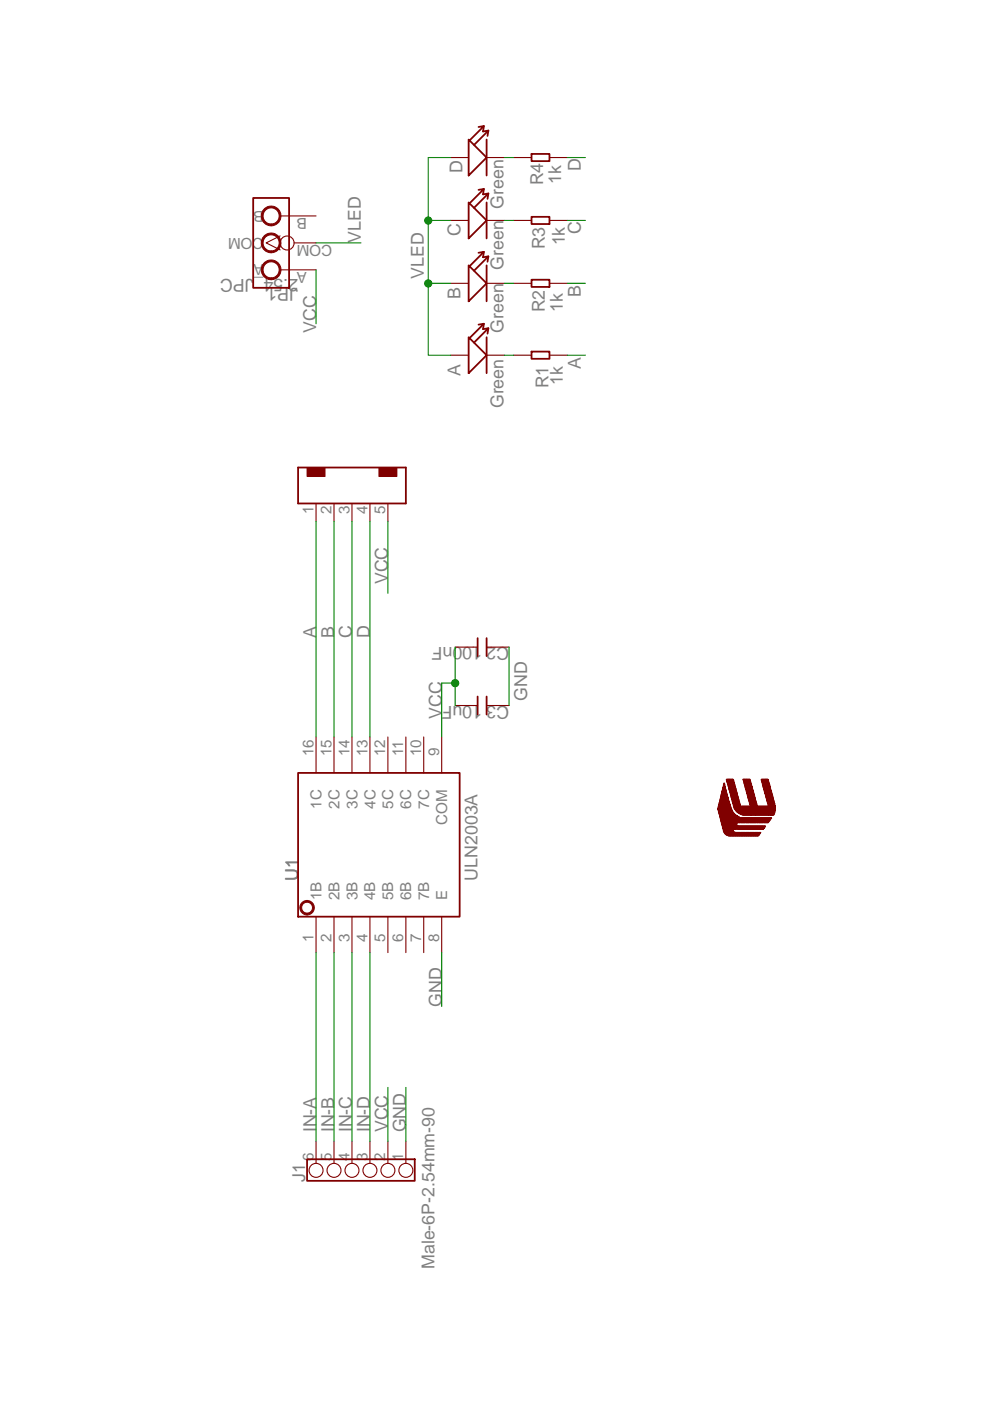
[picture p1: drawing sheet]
<svg xmlns="http://www.w3.org/2000/svg" width="210mm" height="297mm" viewBox="0 0 210 297" stroke-linecap="round" stroke-linejoin="round" font-family="sans-serif">
<defs><g id="words">
<g font-size="3.8" fill="#808080">
<text x="98.1" y="36.6" transform="rotate(-90 98.1 36.6)">D</text>
<text x="115.2" y="39.3" transform="rotate(-90 115.2 39.3)">R4</text>
<text x="119" y="38.9" transform="rotate(-90 119 38.9)">1k</text>
<text x="123.2" y="36.3" transform="rotate(-90 123.2 36.3)">D</text>
<text x="76.6" y="51.5" transform="rotate(-90 76.6 51.5)">VLED</text>
<text x="97.7" y="50" transform="rotate(-90 97.7 50)">C</text>
<text x="115.6" y="52.9" transform="rotate(-90 115.6 52.9)">R3</text>
<text x="119.8" y="52" transform="rotate(-90 119.8 52)">1k</text>
<text x="123.2" y="49.6" transform="rotate(-90 123.2 49.6)">C</text>
<text x="63.2" y="59.1" transform="rotate(-180 63.2 59.1)">2.54_JPC</text>
<text x="89.9" y="59.1" transform="rotate(-90 89.9 59.1)">VLED</text>
<text x="106.8" y="57.2" transform="rotate(-90 106.8 57.2)">Green Green</text>
<text x="63.2" y="61" transform="rotate(-180 63.2 61)">JP1</text>
<text x="97.7" y="63.3" transform="rotate(-90 97.7 63.3)">B</text>
<text x="123.2" y="62.9" transform="rotate(-90 123.2 62.9)">B</text>
<text x="67" y="70.5" transform="rotate(-90 67 70.5)">VCC</text>
<text x="106.8" y="70.5" transform="rotate(-90 106.8 70.5)">Green</text>
<text x="115.6" y="66.2" transform="rotate(-90 115.6 66.2)">R2</text>
<text x="119.4" y="66.1" transform="rotate(-90 119.4 66.1)">1k</text>
<text x="97.7" y="79.7" transform="rotate(-90 97.7 79.7)">A</text>
<text x="116.4" y="82.4" transform="rotate(-90 116.4 82.4)">R1</text>
<text x="119.4" y="81.6" transform="rotate(-90 119.4 81.6)">1k</text>
<text x="123.2" y="78.2" transform="rotate(-90 123.2 78.2)">A</text>
<text x="106.8" y="86.6" transform="rotate(-90 106.8 86.6)">Green</text>
<text x="82.3" y="123.9" transform="rotate(-90 82.3 123.9)">VCC</text>
<text x="67" y="135.3" transform="rotate(-90 67 135.3)">A</text>
<text x="70.8" y="135.3" transform="rotate(-90 70.8 135.3)">B</text>
<text x="74.7" y="135.3" transform="rotate(-90 74.7 135.3)">C</text>
<text x="78.5" y="135.3" transform="rotate(-90 78.5 135.3)">D</text>
<text x="102.3" y="137.2" transform="rotate(-180 102.3 137.2)">100nF</text>
<text x="108" y="137.2" transform="rotate(-180 108 137.2)">C2</text>
<text x="102.3" y="149.6" transform="rotate(-180 102.3 149.6)">10uF</text>
<text x="108" y="149.6" transform="rotate(-180 108 149.6)">C3</text>
<text x="111.8" y="148.6" transform="rotate(-90 111.8 148.6)">GND</text>
<text x="93.7" y="152.4" transform="rotate(-90 93.7 152.4)">VCC</text>
<text x="63.2" y="186.7" transform="rotate(-90 63.2 186.7)">U1</text>
<text x="101.3" y="186.7" transform="rotate(-90 101.3 186.7)">ULN2003A</text>
<text x="93.7" y="213.4" transform="rotate(-90 93.7 213.4)">GND</text>
<text x="67" y="240.1" transform="rotate(-90 67 240.1)">IN-A</text>
<text x="70.8" y="240.1" transform="rotate(-90 70.8 240.1)">IN-B</text>
<text x="74.7" y="240.1" transform="rotate(-90 74.7 240.1)">IN-C</text>
<text x="78.5" y="240.1" transform="rotate(-90 78.5 240.1)">IN-D</text>
<text x="82.3" y="240.1" transform="rotate(-90 82.3 240.1)">VCC</text>
<text x="86.1" y="240.1" transform="rotate(-90 86.1 240.1)">GND</text>
<text x="64.7" y="250.5" transform="rotate(-90 64.7 250.5)">J1</text>
<text x="92.2" y="269.1" transform="rotate(-90 92.2 269.1)">Male-6P-2.54mm-90</text>
</g>
<g font-size="3.2" fill="#808080">
<text x="55.9" y="44.6" transform="rotate(-180 55.9 44.6)">B</text>
<text x="65" y="46.3" transform="rotate(-180 65 46.3)">B</text>
<text x="55.9" y="50.4" transform="rotate(-180 55.9 50.4)">COM</text>
<text x="70.4" y="52" transform="rotate(-180 70.4 52)">COM</text>
<text x="55.9" y="56.1" transform="rotate(-180 55.9 56.1)">A</text>
<text x="65" y="57.7" transform="rotate(-180 65 57.7)">A</text>
<text x="66.5" y="109.1" transform="rotate(-90 66.5 109.1)">1</text>
<text x="70.3" y="109.1" transform="rotate(-90 70.3 109.1)">2</text>
<text x="74.1" y="109.1" transform="rotate(-90 74.1 109.1)">3</text>
<text x="77.9" y="109.1" transform="rotate(-90 77.9 109.1)">4</text>
<text x="81.7" y="109.1" transform="rotate(-90 81.7 109.1)">5</text>
<text x="66.5" y="160.4" transform="rotate(-90 66.5 160.4)">16</text>
<text x="70.3" y="160.4" transform="rotate(-90 70.3 160.4)">15</text>
<text x="74.1" y="160.4" transform="rotate(-90 74.1 160.4)">14</text>
<text x="77.9" y="160.4" transform="rotate(-90 77.9 160.4)">13</text>
<text x="81.7" y="160.4" transform="rotate(-90 81.7 160.4)">12</text>
<text x="85.5" y="160.4" transform="rotate(-90 85.5 160.4)">11</text>
<text x="89.3" y="160.4" transform="rotate(-90 89.3 160.4)">10</text>
<text x="93.2" y="160.4" transform="rotate(-90 93.2 160.4)">9</text>
<text x="68.2" y="171.5" transform="rotate(-90 68.2 171.5)">1C</text>
<text x="72" y="171.5" transform="rotate(-90 72 171.5)">2C</text>
<text x="75.8" y="171.5" transform="rotate(-90 75.8 171.5)">3C</text>
<text x="79.6" y="171.5" transform="rotate(-90 79.6 171.5)">4C</text>
<text x="83.4" y="171.5" transform="rotate(-90 83.4 171.5)">5C</text>
<text x="87.2" y="171.5" transform="rotate(-90 87.2 171.5)">6C</text>
<text x="91" y="171.5" transform="rotate(-90 91 171.5)">7C</text>
<text x="94.8" y="174.9" transform="rotate(-90 94.8 174.9)">COM</text>
<text x="68.2" y="190.9" transform="rotate(-90 68.2 190.9)">1B</text>
<text x="72" y="190.9" transform="rotate(-90 72 190.9)">2B</text>
<text x="75.8" y="190.9" transform="rotate(-90 75.8 190.9)">3B</text>
<text x="79.6" y="190.9" transform="rotate(-90 79.6 190.9)">4B</text>
<text x="83.4" y="190.9" transform="rotate(-90 83.4 190.9)">5B</text>
<text x="87.2" y="190.9" transform="rotate(-90 87.2 190.9)">6B</text>
<text x="91" y="190.9" transform="rotate(-90 91 190.9)">7B</text>
<text x="94.8" y="190.9" transform="rotate(-90 94.8 190.9)">E</text>
<text x="66.5" y="199.7" transform="rotate(-90 66.5 199.7)">1</text>
<text x="70.3" y="199.7" transform="rotate(-90 70.3 199.7)">2</text>
<text x="74.1" y="199.7" transform="rotate(-90 74.1 199.7)">3</text>
<text x="77.9" y="199.7" transform="rotate(-90 77.9 199.7)">4</text>
<text x="81.7" y="199.7" transform="rotate(-90 81.7 199.7)">5</text>
<text x="85.5" y="199.7" transform="rotate(-90 85.5 199.7)">6</text>
<text x="89.3" y="199.7" transform="rotate(-90 89.3 199.7)">7</text>
<text x="93.2" y="199.7" transform="rotate(-90 93.2 199.7)">8</text>
<text x="66.5" y="246.1" transform="rotate(-90 66.5 246.1)">6</text>
<text x="70.3" y="246.1" transform="rotate(-90 70.3 246.1)">5</text>
<text x="74.1" y="246.1" transform="rotate(-90 74.1 246.1)">4</text>
<text x="77.9" y="246.1" transform="rotate(-90 77.9 246.1)">3</text>
<text x="81.7" y="246.1" transform="rotate(-90 81.7 246.1)">2</text>
<text x="85.5" y="246.1" transform="rotate(-90 85.5 246.1)">1</text>
</g>
</g></defs>
<path d="M63.2 163.9h34.3v30.5h-34.3z" fill="none" stroke="#800000" stroke-width=".38"/>
<g fill="none" stroke="#800000" stroke-width=".23">
<path d="M67 156.3v7.6M70.8 156.3v7.6M74.7 156.3v7.6M78.5 156.3v7.6M82.3 156.3v7.6M86.1 156.3v7.6M89.9 156.3v7.6M93.7 156.3v7.6M67 194.4v7.6M70.8 194.4v7.6M74.7 194.4v7.6M78.5 194.4v7.6"/>
<path d="M82.3 194.4v7.6M86.1 194.4v7.6M89.9 194.4v7.6M93.7 194.4v7.6"/>
</g>
<path d="M63.9 191.6a1.54 1.54 0 0 1 2.6 .1 1.54 1.54 0 0 1-1.4 2.3v-.4a1.16 1.16 0 0 1-1.1-1.6 1.16 1.16 0 0 1 2-.3 1.16 1.16 0 0 1-.6 1.9h-.3v.4a1.55 1.55 0 0 1-1.2-2.4z" fill-rule="evenodd" fill="#800000"/>
<path d="M63.9 191.6a1.54 1.54 0 0 1 2.6 .1 1.54 1.54 0 0 1-1.4 2.3v-.4a1.16 1.16 0 0 1-1.1-1.6 1.16 1.16 0 0 1 2-.3 1.16 1.16 0 0 1-.6 1.9h-.3v.4a1.55 1.55 0 0 1-1.2-2.4z" fill="none" stroke="#800000" stroke-width=".21"/>
<path d="M63.2 99.1h22.9v7.6h-22.9z" fill="none" stroke="#800000" stroke-width=".38"/>
<path d="M67 106.7v3.9M70.8 106.7v3.9M74.7 106.7v3.9M78.5 106.7v3.9M82.3 106.7v3.9" fill="none" stroke="#800000" stroke-width=".23"/>
<path d="M65.1 99.1h3.8v1.9h-3.8z" fill="#800000"/>
<path d="M65.1 99.1h3.8v1.9h-3.8z" fill="none" stroke="#800000" stroke-width=".21"/>
<path d="M80.4 99.1h3.8v1.9h-3.8z" fill="#800000"/>
<path d="M80.4 99.1h3.8v1.9h-3.8z" fill="none" stroke="#800000" stroke-width=".21"/>
<g fill="none" stroke="#800000" stroke-width=".38">
<path d="M99.4 29.6l3.8 3.8-3.8 3.8zM101.5 26.9l1.1-.2-3 3.1M102.6 26.7l-.2 1.2 1.2-.2-3.1 3M103.2 29.6v7.6M103.6 27.7l-.2 1.1M112.7 32.6h3.8v1.6h-3.8zM53.7 42h7.6v19h-7.6zM99.4 56.3l3.8 3.8-3.8 3.8zM99.4 42.9l3.8 3.8-3.8 3.8zM101.5 53.6l1.1-.2-3 3.1M101.5 40.3l1.1-.2-3 3M102.6 53.4l-.2 1.1 1.2-.1-3.1 3"/>
<path d="M102.6 40.1l-.2 1.1 1.2-.2-3.1 3.1M103.2 42.9v7.6M103.2 56.3v7.6M103.6 54.4l-.2 1.1M103.6 41l-.2 1.2M112.7 59.3h3.8v1.5h-3.8zM112.7 46h3.8v1.5h-3.8zM99.4 71.5l3.8 3.8-3.8 3.8zM101.5 68.8l1.1-.2-3 3.1M102.6 68.6l-.2 1.2 1.2-.2-3.1 3M103.2 71.5v7.6M103.6 69.6l-.2 1.1"/>
<path d="M112.7 74.5h3.8v1.6h-3.8zM101.3 135.3v3.8M103.2 135.3v3.8M101.3 147.7v3.8M103.2 147.7v3.8M65.1 245.8h22.9v4.6h-22.9z"/>
</g>
<g fill="none" stroke="#800000" stroke-width=".23">
<path d="M95.6 33.4h3.8M103.2 33.4h3.8M108.9 33.4h3.8M116.5 33.4h3.9M95.6 46.7h3.8M103.2 46.7h3.8M108.9 46.7h3.8M116.5 46.7h3.9M95.6 75.3h3.8M95.6 60.1h3.8M103.2 75.3h3.8M103.2 60.1h3.8"/>
<path d="M108.9 75.3h3.8M108.9 60.1h3.8M116.5 75.3h3.9M116.5 60.1h3.9M96.5 137.2h4.8M103.2 137.2h4.8M96.5 149.6h4.8M103.2 149.6h4.8M67 242v4.6M70.8 242v4.6M74.7 242v4.6M78.5 242v4.6"/>
<path d="M82.3 242v4.6M86.1 242v4.6"/>
<circle cx="67" cy="248.1" r="1.48"/>
<circle cx="70.8" cy="248.1" r="1.48"/>
<circle cx="74.7" cy="248.1" r="1.48"/>
<circle cx="78.5" cy="248.1" r="1.48"/>
<circle cx="82.3" cy="248.1" r="1.48"/>
<circle cx="86.1" cy="248.1" r="1.48"/>
</g>
<path d="M55.9 55.9a2.1 2.1 0 0 1 3.5 .4 2.1 2.1 0 0 1-1.9 3v-.4a1.71 1.71 0 0 1-1.6-2.4 1.71 1.71 0 0 1 2.9-.4 1.71 1.71 0 0 1-.9 2.8h-.4v.4a2.1 2.1 0 0 1-1.9-1.2 2.1 2.1 0 0 1 .3-2.2z" fill-rule="evenodd" fill="#800000"/>
<path d="M55.9 55.9a2.1 2.1 0 0 1 3.5 .4 2.1 2.1 0 0 1-1.9 3v-.4a1.71 1.71 0 0 1-1.6-2.4 1.71 1.71 0 0 1 2.9-.4 1.71 1.71 0 0 1-.9 2.8h-.4v.4a2.1 2.1 0 0 1-1.9-1.2 2.1 2.1 0 0 1 .3-2.2z" fill="none" stroke="#800000" stroke-width=".21"/>
<path d="M55.9 50.2a2.09 2.09 0 0 1 3.5 .4 2.09 2.09 0 0 1-1.9 3v-.4a1.71 1.71 0 0 1-1.6-2.4 1.71 1.71 0 0 1 2.9-.4 1.71 1.71 0 0 1-.9 2.8h-.4v.4a2.09 2.09 0 0 1-1.9-1.2 2.09 2.09 0 0 1 .3-2.2z" fill-rule="evenodd" fill="#800000"/>
<path d="M55.9 50.2a2.09 2.09 0 0 1 3.5 .4 2.09 2.09 0 0 1-1.9 3v-.4a1.71 1.71 0 0 1-1.6-2.4 1.71 1.71 0 0 1 2.9-.4 1.71 1.71 0 0 1-.9 2.8h-.4v.4a2.09 2.09 0 0 1-1.9-1.2 2.09 2.09 0 0 1 .3-2.2z" fill="none" stroke="#800000" stroke-width=".21"/>
<path d="M55.9 44.4a2.09 2.09 0 0 1 3.5 .5 2.09 2.09 0 0 1-1.9 3v-.4a1.71 1.71 0 0 1-1.6-2.4 1.71 1.71 0 0 1 2.9-.4 1.71 1.71 0 0 1-.9 2.8h-.4v.4a2.09 2.09 0 0 1-1.9-1.2 2.09 2.09 0 0 1 .3-2.3z" fill-rule="evenodd" fill="#800000"/>
<path d="M55.9 44.4a2.09 2.09 0 0 1 3.5 .5 2.09 2.09 0 0 1-1.9 3v-.4a1.71 1.71 0 0 1-1.6-2.4 1.71 1.71 0 0 1 2.9-.4 1.71 1.71 0 0 1-.9 2.8h-.4v.4a2.09 2.09 0 0 1-1.9-1.2 2.09 2.09 0 0 1 .3-2.3z" fill="none" stroke="#800000" stroke-width=".21"/>
<g fill="none" stroke="#800000" stroke-width=".23">
<path d="M59.4 57.2h7.6M59.4 45.8h7.6M59.4 50l-2.9 1.5 2.9 1.5M62.4 51.5h4.6"/>
<circle cx="60.9" cy="51.5" r="1.48"/>
</g>
<path d="M164.3 170.8l.1 1.2z" fill="#800000"/>
<g fill="none" stroke="#800000" stroke-width=".21">
<path d="M163.7 168.1v4.7zM163.7 168.1v4.7M163.7 168.3l.1 4.5zM163.8 168.3v4.5M163.8 168.6l.1 4.2zM163.9 168.6v4.2M163.9 168.9l.1 3.9zM163.9 168.9v3.9M164 169.2v3.6zM164 169.2v3.6M164 169.6l.1 3.2zM164.1 169.6v3.2"/>
<path d="M164.1 169.8l.1 2.9zM164.1 169.8v2.9M164.2 170.1l.1 2.5zM164.2 170.1v2.5M164.3 170.3l.1 2.1zM164.3 170.3v2.1M164.3 170.8l.1 1.2z"/>
</g>
<path d="M163.6 173.4l.1 .1z" fill="#800000"/>
<path d="M163.6 173.4l.1 .1zM163.6 167.8l.1 5zM163.6 167.8v5" fill="none" stroke="#800000" stroke-width=".21"/>
<path d="M163.5 173.4l.1 .2z" fill="#800000"/>
<path d="M163.5 173.4l.1 .2zM163.5 167.6l.1 5.2zM163.6 167.6v5.2" fill="none" stroke="#800000" stroke-width=".21"/>
<path d="M163.4 173.4l.1 .3z" fill="#800000"/>
<path d="M163.4 173.4l.1 .3zM163.4 167.3l.1 5.5zM163.5 167.3v5.5" fill="none" stroke="#800000" stroke-width=".21"/>
<path d="M163.3 173.4l.1 .4z" fill="#800000"/>
<path d="M163.3 173.4l.1 .4zM163.3 167l.1 5.8zM163.4 167v5.8" fill="none" stroke="#800000" stroke-width=".21"/>
<path d="M163.3 173.4l.1 .5z" fill="#800000"/>
<path d="M163.3 173.4l.1 .5zM163.3 166.6l.1 6.2zM163.3 166.6v6.2" fill="none" stroke="#800000" stroke-width=".21"/>
<path d="M163.2 173.4l.1 .7z" fill="#800000"/>
<path d="M163.2 173.4l.1 .7zM163.2 166.3l.1 6.5zM163.2 166.3v6.5" fill="none" stroke="#800000" stroke-width=".21"/>
<path d="M163.1 173.4l.1 .7z" fill="#800000"/>
<path d="M163.1 173.4l.1 .7zM163.1 166.1l.1 6.7zM163.2 166.1v6.7" fill="none" stroke="#800000" stroke-width=".21"/>
<path d="M163 173.4l.1 .8z" fill="#800000"/>
<path d="M163 173.4l.1 .8zM163 165.9l.1 6.9zM163.1 165.9v6.9" fill="none" stroke="#800000" stroke-width=".21"/>
<path d="M163 173.4v.9z" fill="#800000"/>
<path d="M163 173.4v.9zM163 165.6v7.2zM163 165.6v7.2" fill="none" stroke="#800000" stroke-width=".21"/>
<path d="M162.9 173.4l.1 1z" fill="#800000"/>
<path d="M162.9 173.4l.1 1z" fill="none" stroke="#800000" stroke-width=".21"/>
<path d="M162.9 170.8l.1 2z" fill="#800000"/>
<path d="M162.9 170.8l.1 2zM162.9 165.3l.1 5.5zM162.9 165.3v5.5" fill="none" stroke="#800000" stroke-width=".21"/>
<path d="M162.8 173.4l.1 1z" fill="#800000"/>
<path d="M162.8 173.4l.1 1z" fill="none" stroke="#800000" stroke-width=".21"/>
<path d="M162.8 170.9l.1 1.9z" fill="#800000"/>
<path d="M162.8 170.9l.1 1.9zM162.8 165.2l.1 5.3zM162.9 165.2v5.3" fill="none" stroke="#800000" stroke-width=".21"/>
<path d="M162.8 173.4v1z" fill="#800000"/>
<path d="M162.8 173.4v1z" fill="none" stroke="#800000" stroke-width=".21"/>
<path d="M162.8 170.9v1.9z" fill="#800000"/>
<path d="M162.8 170.9v1.9zM162.8 165.2v5zM162.8 165.2v5" fill="none" stroke="#800000" stroke-width=".21"/>
<path d="M162.7 173.4l.1 1z" fill="#800000"/>
<path d="M162.7 173.4l.1 1z" fill="none" stroke="#800000" stroke-width=".21"/>
<path d="M162.7 170.9l.1 1.9z" fill="#800000"/>
<path d="M162.7 170.9l.1 1.9zM162.7 165.2l.1 4.7zM162.7 165.2v4.7" fill="none" stroke="#800000" stroke-width=".21"/>
<path d="M162.6 173.4l.1 1z" fill="#800000"/>
<path d="M162.6 173.4l.1 1z" fill="none" stroke="#800000" stroke-width=".21"/>
<path d="M162.6 170.9l.1 1.9z" fill="#800000"/>
<path d="M162.6 170.9l.1 1.9zM162.6 165.2l.1 4.5zM162.6 165.2v4.5" fill="none" stroke="#800000" stroke-width=".21"/>
<path d="M162.5 173.4l.1 1z" fill="#800000"/>
<path d="M162.5 173.4l.1 1z" fill="none" stroke="#800000" stroke-width=".21"/>
<path d="M162.5 170.9l.1 1.9z" fill="#800000"/>
<path d="M162.5 170.9l.1 1.9zM162.5 165.2l.1 4.2zM162.6 165.2v4.2" fill="none" stroke="#800000" stroke-width=".21"/>
<path d="M162.4 173.4l.1 1z" fill="#800000"/>
<path d="M162.4 173.4l.1 1z" fill="none" stroke="#800000" stroke-width=".21"/>
<path d="M162.4 170.9l.1 1.9z" fill="#800000"/>
<path d="M162.4 170.9l.1 1.9zM162.4 165.2l.1 3.9zM162.5 165.2v3.9" fill="none" stroke="#800000" stroke-width=".21"/>
<path d="M162.4 173.4l.1 1z" fill="#800000"/>
<path d="M162.4 173.4l.1 1z" fill="none" stroke="#800000" stroke-width=".21"/>
<path d="M162.4 170.9l.1 1.9z" fill="#800000"/>
<path d="M162.4 170.9l.1 1.9zM162.4 165.2l.1 3.6zM162.4 165.2v3.6" fill="none" stroke="#800000" stroke-width=".21"/>
<path d="M162.3 175.1l.1 .2z" fill="#800000"/>
<path d="M162.3 175.1l.1 .2z" fill="none" stroke="#800000" stroke-width=".21"/>
<path d="M162.3 173.4l.1 1z" fill="#800000"/>
<path d="M162.3 173.4l.1 1z" fill="none" stroke="#800000" stroke-width=".21"/>
<path d="M162.3 170.9l.1 1.9z" fill="#800000"/>
<path d="M162.3 170.9l.1 1.9zM162.3 165.2l.1 3.4zM162.3 165.2v3.4" fill="none" stroke="#800000" stroke-width=".21"/>
<path d="M162.2 175.1l.1 .2z" fill="#800000"/>
<path d="M162.2 175.1l.1 .2z" fill="none" stroke="#800000" stroke-width=".21"/>
<path d="M162.2 173.4l.1 1z" fill="#800000"/>
<path d="M162.2 173.4l.1 1z" fill="none" stroke="#800000" stroke-width=".21"/>
<path d="M162.2 170.9l.1 1.9z" fill="#800000"/>
<path d="M162.2 170.9l.1 1.9zM162.2 165.2l.1 3.1zM162.2 165.2v3.1" fill="none" stroke="#800000" stroke-width=".21"/>
<path d="M162.1 175.1l.1 .3z" fill="#800000"/>
<path d="M162.1 175.1l.1 .3z" fill="none" stroke="#800000" stroke-width=".21"/>
<path d="M162.1 173.4l.1 1z" fill="#800000"/>
<path d="M162.1 173.4l.1 1z" fill="none" stroke="#800000" stroke-width=".21"/>
<path d="M162.1 170.9l.1 1.9z" fill="#800000"/>
<path d="M162.1 170.9l.1 1.9zM162.1 165.2l.1 2.8zM162.2 165.2v2.8" fill="none" stroke="#800000" stroke-width=".21"/>
<path d="M162.1 175.1v.5z" fill="#800000"/>
<path d="M162.1 175.1v.5z" fill="none" stroke="#800000" stroke-width=".21"/>
<path d="M162.1 173.4v1z" fill="#800000"/>
<path d="M162.1 173.4v1z" fill="none" stroke="#800000" stroke-width=".21"/>
<path d="M162.1 170.9v1.9z" fill="#800000"/>
<path d="M162.1 170.9v1.9zM162.1 165.2v2.5zM162.1 165.2v2.5" fill="none" stroke="#800000" stroke-width=".21"/>
<path d="M162 175.1l.1 .6z" fill="#800000"/>
<path d="M162 175.1l.1 .6z" fill="none" stroke="#800000" stroke-width=".21"/>
<path d="M162 173.4l.1 1z" fill="#800000"/>
<path d="M162 173.4l.1 1z" fill="none" stroke="#800000" stroke-width=".21"/>
<path d="M162 170.9l.1 1.9z" fill="#800000"/>
<path d="M162 170.9l.1 1.9zM162 165.2l.1 2.2zM162 165.2v2.2" fill="none" stroke="#800000" stroke-width=".21"/>
<path d="M161.9 175.1l.1 .6z" fill="#800000"/>
<path d="M161.9 175.1l.1 .6z" fill="none" stroke="#800000" stroke-width=".21"/>
<path d="M161.9 173.4l.1 1z" fill="#800000"/>
<path d="M161.9 173.4l.1 1z" fill="none" stroke="#800000" stroke-width=".21"/>
<path d="M161.9 170.9l.1 1.9z" fill="#800000"/>
<path d="M161.9 170.9l.1 1.9z" fill="none" stroke="#800000" stroke-width=".21"/>
<path d="M161.9 165.2l.1 1.9z" fill="#800000"/>
<path d="M161.9 165.2l.1 1.9z" fill="none" stroke="#800000" stroke-width=".21"/>
<path d="M161.8 175.1l.1 .7z" fill="#800000"/>
<path d="M161.8 175.1l.1 .7z" fill="none" stroke="#800000" stroke-width=".21"/>
<path d="M161.8 173.4l.1 1z" fill="#800000"/>
<path d="M161.8 173.4l.1 1z" fill="none" stroke="#800000" stroke-width=".21"/>
<path d="M161.8 170.9l.1 1.9z" fill="#800000"/>
<path d="M161.8 170.9l.1 1.9z" fill="none" stroke="#800000" stroke-width=".21"/>
<path d="M161.8 165.2l.1 1.7z" fill="#800000"/>
<path d="M161.8 165.2l.1 1.7z" fill="none" stroke="#800000" stroke-width=".21"/>
<path d="M161.8 175.1v.7z" fill="#800000"/>
<path d="M161.8 175.1v.7z" fill="none" stroke="#800000" stroke-width=".21"/>
<path d="M161.8 173.4v1z" fill="#800000"/>
<path d="M161.8 173.4v1z" fill="none" stroke="#800000" stroke-width=".21"/>
<path d="M161.8 170.9v1.9z" fill="#800000"/>
<path d="M161.8 170.9v1.9z" fill="none" stroke="#800000" stroke-width=".21"/>
<path d="M161.8 165.2v1.4z" fill="#800000"/>
<path d="M161.8 165.2v1.4z" fill="none" stroke="#800000" stroke-width=".21"/>
<path d="M161.7 175.1l.1 .7z" fill="#800000"/>
<path d="M161.7 175.1l.1 .7z" fill="none" stroke="#800000" stroke-width=".21"/>
<path d="M161.7 173.4l.1 1z" fill="#800000"/>
<path d="M161.7 173.4l.1 1z" fill="none" stroke="#800000" stroke-width=".21"/>
<path d="M161.7 170.9l.1 1.9z" fill="#800000"/>
<path d="M161.7 170.9l.1 1.9z" fill="none" stroke="#800000" stroke-width=".21"/>
<path d="M161.7 165.2l.1 1.1z" fill="#800000"/>
<path d="M161.7 165.2l.1 1.1z" fill="none" stroke="#800000" stroke-width=".21"/>
<path d="M161.6 175.1l.1 .7z" fill="#800000"/>
<path d="M161.6 175.1l.1 .7z" fill="none" stroke="#800000" stroke-width=".21"/>
<path d="M161.6 173.4l.1 1z" fill="#800000"/>
<path d="M161.6 173.4l.1 1z" fill="none" stroke="#800000" stroke-width=".21"/>
<path d="M161.6 170.9l.1 1.9z" fill="#800000"/>
<path d="M161.6 170.9l.1 1.9z" fill="none" stroke="#800000" stroke-width=".21"/>
<path d="M161.6 165.2l.1 .8z" fill="#800000"/>
<path d="M161.6 165.2l.1 .8z" fill="none" stroke="#800000" stroke-width=".21"/>
<path d="M161.5 175.1l.1 .7z" fill="#800000"/>
<path d="M161.5 175.1l.1 .7z" fill="none" stroke="#800000" stroke-width=".21"/>
<path d="M161.5 173.4l.1 1z" fill="#800000"/>
<path d="M161.5 173.4l.1 1z" fill="none" stroke="#800000" stroke-width=".21"/>
<path d="M161.5 170.9l.1 1.9z" fill="#800000"/>
<path d="M161.5 170.9l.1 1.9z" fill="none" stroke="#800000" stroke-width=".21"/>
<path d="M161.5 165.2l.1 .6z" fill="#800000"/>
<path d="M161.5 165.2l.1 .6z" fill="none" stroke="#800000" stroke-width=".21"/>
<path d="M161.4 175.1l.1 .7z" fill="#800000"/>
<path d="M161.4 175.1l.1 .7z" fill="none" stroke="#800000" stroke-width=".21"/>
<path d="M161.4 173.4l.1 1z" fill="#800000"/>
<path d="M161.4 173.4l.1 1z" fill="none" stroke="#800000" stroke-width=".21"/>
<path d="M161.4 170.9l.1 1.9z" fill="#800000"/>
<path d="M161.4 170.9l.1 1.9z" fill="none" stroke="#800000" stroke-width=".21"/>
<path d="M161.4 165.2l.1 .2z" fill="#800000"/>
<path d="M161.4 165.2l.1 .2z" fill="none" stroke="#800000" stroke-width=".21"/>
<path d="M161.4 175.1l.1 .7z" fill="#800000"/>
<path d="M161.4 175.1l.1 .7z" fill="none" stroke="#800000" stroke-width=".21"/>
<path d="M161.4 173.4l.1 1z" fill="#800000"/>
<path d="M161.4 173.4l.1 1z" fill="none" stroke="#800000" stroke-width=".21"/>
<path d="M161.4 170.9l.1 1.9z" fill="#800000"/>
<path d="M161.4 170.9l.1 1.9z" fill="none" stroke="#800000" stroke-width=".21"/>
<path d="M161.3 176.5l.1 .1z" fill="#800000"/>
<path d="M161.3 176.5l.1 .1z" fill="none" stroke="#800000" stroke-width=".21"/>
<path d="M161.3 175.1l.1 .7z" fill="#800000"/>
<path d="M161.3 175.1l.1 .7z" fill="none" stroke="#800000" stroke-width=".21"/>
<path d="M161.3 173.4l.1 1z" fill="#800000"/>
<path d="M161.3 173.4l.1 1z" fill="none" stroke="#800000" stroke-width=".21"/>
<path d="M161.3 170.9l.1 1.9z" fill="#800000"/>
<path d="M161.3 170.9l.1 1.9z" fill="none" stroke="#800000" stroke-width=".21"/>
<path d="M161.2 176.5l.1 .2z" fill="#800000"/>
<path d="M161.2 176.5l.1 .2z" fill="none" stroke="#800000" stroke-width=".21"/>
<path d="M161.2 175.1l.1 .7z" fill="#800000"/>
<path d="M161.2 175.1l.1 .7z" fill="none" stroke="#800000" stroke-width=".21"/>
<path d="M161.2 173.4l.1 1z" fill="#800000"/>
<path d="M161.2 173.4l.1 1z" fill="none" stroke="#800000" stroke-width=".21"/>
<path d="M161.2 170.9l.1 1.9z" fill="#800000"/>
<path d="M161.2 170.9l.1 1.9z" fill="none" stroke="#800000" stroke-width=".21"/>
<path d="M161.1 176.5l.1 .3z" fill="#800000"/>
<path d="M161.1 176.5l.1 .3z" fill="none" stroke="#800000" stroke-width=".21"/>
<path d="M161.1 175.1l.1 .7z" fill="#800000"/>
<path d="M161.1 175.1l.1 .7z" fill="none" stroke="#800000" stroke-width=".21"/>
<path d="M161.1 173.4l.1 1z" fill="#800000"/>
<path d="M161.1 173.4l.1 1z" fill="none" stroke="#800000" stroke-width=".21"/>
<path d="M161.1 170.9l.1 1.9z" fill="#800000"/>
<path d="M161.1 170.9l.1 1.9z" fill="none" stroke="#800000" stroke-width=".21"/>
<path d="M161.1 176.5v.4z" fill="#800000"/>
<path d="M161.1 176.5v.4z" fill="none" stroke="#800000" stroke-width=".21"/>
<path d="M161.1 175.1v.7z" fill="#800000"/>
<path d="M161.1 175.1v.7z" fill="none" stroke="#800000" stroke-width=".21"/>
<path d="M161.1 173.4v1z" fill="#800000"/>
<path d="M161.1 173.4v1z" fill="none" stroke="#800000" stroke-width=".21"/>
<path d="M161.1 170.9v1.9z" fill="#800000"/>
<path d="M161.1 170.9v1.9z" fill="none" stroke="#800000" stroke-width=".21"/>
<path d="M161 176.5l.1 .5z" fill="#800000"/>
<path d="M161 176.5l.1 .5z" fill="none" stroke="#800000" stroke-width=".21"/>
<path d="M161 175.1l.1 .7z" fill="#800000"/>
<path d="M161 175.1l.1 .7z" fill="none" stroke="#800000" stroke-width=".21"/>
<path d="M161 173.4l.1 1z" fill="#800000"/>
<path d="M161 173.4l.1 1z" fill="none" stroke="#800000" stroke-width=".21"/>
<path d="M161 170.9l.1 1.9z" fill="#800000"/>
<path d="M161 170.9l.1 1.9z" fill="none" stroke="#800000" stroke-width=".21"/>
<path d="M160.9 176.5l.1 .6z" fill="#800000"/>
<path d="M160.9 176.5l.1 .6z" fill="none" stroke="#800000" stroke-width=".21"/>
<path d="M160.9 175.1l.1 .7z" fill="#800000"/>
<path d="M160.9 175.1l.1 .7z" fill="none" stroke="#800000" stroke-width=".21"/>
<path d="M160.9 173.4l.1 1z" fill="#800000"/>
<path d="M160.9 173.4l.1 1z" fill="none" stroke="#800000" stroke-width=".21"/>
<path d="M160.9 170.9l.1 1.9z" fill="#800000"/>
<path d="M160.9 170.9l.1 1.9z" fill="none" stroke="#800000" stroke-width=".21"/>
<path d="M160.8 176.5l.1 .7z" fill="#800000"/>
<path d="M160.8 176.5l.1 .7z" fill="none" stroke="#800000" stroke-width=".21"/>
<path d="M160.8 175.1l.1 .7z" fill="#800000"/>
<path d="M160.8 175.1l.1 .7z" fill="none" stroke="#800000" stroke-width=".21"/>
<path d="M160.8 173.4l.1 1z" fill="#800000"/>
<path d="M160.8 173.4l.1 1z" fill="none" stroke="#800000" stroke-width=".21"/>
<path d="M160.8 170.9l.1 1.9z" fill="#800000"/>
<path d="M160.8 170.9l.1 1.9z" fill="none" stroke="#800000" stroke-width=".21"/>
<path d="M160.8 176.5v.7z" fill="#800000"/>
<path d="M160.8 176.5v.7z" fill="none" stroke="#800000" stroke-width=".21"/>
<path d="M160.8 175.1v.7z" fill="#800000"/>
<path d="M160.8 175.1v.7z" fill="none" stroke="#800000" stroke-width=".21"/>
<path d="M160.8 173.4v1z" fill="#800000"/>
<path d="M160.8 173.4v1z" fill="none" stroke="#800000" stroke-width=".21"/>
<path d="M160.8 170.9v1.9z" fill="#800000"/>
<path d="M160.8 170.9v1.9z" fill="none" stroke="#800000" stroke-width=".21"/>
<path d="M160.7 176.5l.1 .7z" fill="#800000"/>
<path d="M160.7 176.5l.1 .7z" fill="none" stroke="#800000" stroke-width=".21"/>
<path d="M160.7 175.1l.1 .7z" fill="#800000"/>
<path d="M160.7 175.1l.1 .7z" fill="none" stroke="#800000" stroke-width=".21"/>
<path d="M160.7 173.4l.1 1z" fill="#800000"/>
<path d="M160.7 173.4l.1 1z" fill="none" stroke="#800000" stroke-width=".21"/>
<path d="M160.7 170.9l.1 1.9z" fill="#800000"/>
<path d="M160.7 170.9l.1 1.9z" fill="none" stroke="#800000" stroke-width=".21"/>
<path d="M160.6 176.5l.1 .7z" fill="#800000"/>
<path d="M160.6 176.5l.1 .7z" fill="none" stroke="#800000" stroke-width=".21"/>
<path d="M160.6 175.1l.1 .7z" fill="#800000"/>
<path d="M160.6 175.1l.1 .7z" fill="none" stroke="#800000" stroke-width=".21"/>
<path d="M160.6 173.4l.1 1z" fill="#800000"/>
<path d="M160.6 173.4l.1 1z" fill="none" stroke="#800000" stroke-width=".21"/>
<path d="M160.6 170.9l.1 1.9z" fill="#800000"/>
<path d="M160.6 170.9l.1 1.9z" fill="none" stroke="#800000" stroke-width=".21"/>
<path d="M160.5 176.5l.1 .7z" fill="#800000"/>
<path d="M160.5 176.5l.1 .7z" fill="none" stroke="#800000" stroke-width=".21"/>
<path d="M160.5 175.1l.1 .7z" fill="#800000"/>
<path d="M160.5 175.1l.1 .7z" fill="none" stroke="#800000" stroke-width=".21"/>
<path d="M160.5 173.4l.1 1z" fill="#800000"/>
<path d="M160.5 173.4l.1 1zM160.5 170.7l.1 2.1zM160.6 170.7v2.1" fill="none" stroke="#800000" stroke-width=".21"/>
<path d="M160.5 176.5v.7z" fill="#800000"/>
<path d="M160.5 176.5v.7z" fill="none" stroke="#800000" stroke-width=".21"/>
<path d="M160.5 175.1v.7z" fill="#800000"/>
<path d="M160.5 175.1v.7z" fill="none" stroke="#800000" stroke-width=".21"/>
<path d="M160.5 173.4v1z" fill="#800000"/>
<path d="M160.5 173.4v1zM160.5 170.4v2.4zM160.5 170.4v2.4" fill="none" stroke="#800000" stroke-width=".21"/>
<path d="M160.4 176.5l.1 .7z" fill="#800000"/>
<path d="M160.4 176.5l.1 .7z" fill="none" stroke="#800000" stroke-width=".21"/>
<path d="M160.4 175.1l.1 .7z" fill="#800000"/>
<path d="M160.4 175.1l.1 .7z" fill="none" stroke="#800000" stroke-width=".21"/>
<path d="M160.4 173.4l.1 1z" fill="#800000"/>
<path d="M160.4 173.4l.1 1zM160.4 170.2l.1 2.6zM160.4 170.2v2.6" fill="none" stroke="#800000" stroke-width=".21"/>
<path d="M160.3 176.5l.1 .7z" fill="#800000"/>
<path d="M160.3 176.5l.1 .7z" fill="none" stroke="#800000" stroke-width=".21"/>
<path d="M160.3 175.1l.1 .7z" fill="#800000"/>
<path d="M160.3 175.1l.1 .7z" fill="none" stroke="#800000" stroke-width=".21"/>
<path d="M160.3 173.4l.1 1z" fill="#800000"/>
<path d="M160.3 173.4l.1 1zM160.3 169.9l.1 2.9zM160.3 169.9v2.9" fill="none" stroke="#800000" stroke-width=".21"/>
<path d="M160.2 176.5l.1 .7z" fill="#800000"/>
<path d="M160.2 176.5l.1 .7z" fill="none" stroke="#800000" stroke-width=".21"/>
<path d="M160.2 175.1l.1 .7z" fill="#800000"/>
<path d="M160.2 175.1l.1 .7z" fill="none" stroke="#800000" stroke-width=".21"/>
<path d="M160.2 173.4l.1 1z" fill="#800000"/>
<path d="M160.2 173.4l.1 1zM160.2 169.6l.1 3.2zM160.3 169.6v3.2" fill="none" stroke="#800000" stroke-width=".21"/>
<path d="M160.1 176.5l.1 .7z" fill="#800000"/>
<path d="M160.1 176.5l.1 .7z" fill="none" stroke="#800000" stroke-width=".21"/>
<path d="M160.1 175.1l.1 .7z" fill="#800000"/>
<path d="M160.1 175.1l.1 .7z" fill="none" stroke="#800000" stroke-width=".21"/>
<path d="M160.1 173.4l.1 1z" fill="#800000"/>
<path d="M160.1 173.4l.1 1zM160.1 169.3l.1 3.5zM160.2 169.3v3.5" fill="none" stroke="#800000" stroke-width=".21"/>
<path d="M160.1 176.5l.1 .7z" fill="#800000"/>
<path d="M160.1 176.5l.1 .7z" fill="none" stroke="#800000" stroke-width=".21"/>
<path d="M160.1 175.1l.1 .7z" fill="#800000"/>
<path d="M160.1 175.1l.1 .7z" fill="none" stroke="#800000" stroke-width=".21"/>
<path d="M160.1 173.4l.1 1z" fill="#800000"/>
<path d="M160.1 173.4l.1 1zM160.1 169l.1 3.8zM160.1 169v3.8" fill="none" stroke="#800000" stroke-width=".21"/>
<path d="M160 176.5l.1 .7z" fill="#800000"/>
<path d="M160 176.5l.1 .7z" fill="none" stroke="#800000" stroke-width=".21"/>
<path d="M160 175.1l.1 .7z" fill="#800000"/>
<path d="M160 175.1l.1 .7z" fill="none" stroke="#800000" stroke-width=".21"/>
<path d="M160 173.4l.1 1z" fill="#800000"/>
<path d="M160 173.4l.1 1zM160 168.7l.1 4.1zM160 168.7v4.1" fill="none" stroke="#800000" stroke-width=".21"/>
<path d="M159.9 176.5l.1 .7z" fill="#800000"/>
<path d="M159.9 176.5l.1 .7z" fill="none" stroke="#800000" stroke-width=".21"/>
<path d="M159.9 175.1l.1 .7z" fill="#800000"/>
<path d="M159.9 175.1l.1 .7z" fill="none" stroke="#800000" stroke-width=".21"/>
<path d="M159.9 173.4l.1 1z" fill="#800000"/>
<path d="M159.9 173.4l.1 1zM159.9 168.5l.1 4.3zM160 168.5v4.3" fill="none" stroke="#800000" stroke-width=".21"/>
<path d="M159.9 176.5v.7z" fill="#800000"/>
<path d="M159.9 176.5v.7z" fill="none" stroke="#800000" stroke-width=".21"/>
<path d="M159.9 175.1v.7z" fill="#800000"/>
<path d="M159.9 175.1v.7z" fill="none" stroke="#800000" stroke-width=".21"/>
<path d="M159.9 173.4v1z" fill="#800000"/>
<path d="M159.9 173.4v1zM159.9 168.2v4.6zM159.9 168.2v4.6" fill="none" stroke="#800000" stroke-width=".21"/>
<path d="M159.8 176.5l.1 .7z" fill="#800000"/>
<path d="M159.8 176.5l.1 .7z" fill="none" stroke="#800000" stroke-width=".21"/>
<path d="M159.8 175.1l.1 .7z" fill="#800000"/>
<path d="M159.8 175.1l.1 .7z" fill="none" stroke="#800000" stroke-width=".21"/>
<path d="M159.8 173.4l.1 1z" fill="#800000"/>
<path d="M159.8 173.4l.1 1zM159.8 167.9l.1 4.9zM159.8 167.9v4.9" fill="none" stroke="#800000" stroke-width=".21"/>
<path d="M159.7 176.5l.1 .7z" fill="#800000"/>
<path d="M159.7 176.5l.1 .7z" fill="none" stroke="#800000" stroke-width=".21"/>
<path d="M159.7 175.1l.1 .7z" fill="#800000"/>
<path d="M159.7 175.1l.1 .7z" fill="none" stroke="#800000" stroke-width=".21"/>
<path d="M159.7 173.4l.1 1z" fill="#800000"/>
<path d="M159.7 173.4l.1 1zM159.7 167.7l.1 5.1zM159.7 167.7v5.1" fill="none" stroke="#800000" stroke-width=".21"/>
<path d="M159.6 176.5l.1 .7z" fill="#800000"/>
<path d="M159.6 176.5l.1 .7z" fill="none" stroke="#800000" stroke-width=".21"/>
<path d="M159.6 175.1l.1 .7z" fill="#800000"/>
<path d="M159.6 175.1l.1 .7z" fill="none" stroke="#800000" stroke-width=".21"/>
<path d="M159.6 173.4l.1 1z" fill="#800000"/>
<path d="M159.6 173.4l.1 1zM159.6 167.3l.1 5.5zM159.7 167.3v5.5" fill="none" stroke="#800000" stroke-width=".21"/>
<path d="M159.5 176.5l.1 .7z" fill="#800000"/>
<path d="M159.5 176.5l.1 .7z" fill="none" stroke="#800000" stroke-width=".21"/>
<path d="M159.5 175.1l.1 .7z" fill="#800000"/>
<path d="M159.5 175.1l.1 .7z" fill="none" stroke="#800000" stroke-width=".21"/>
<path d="M159.5 173.4l.1 1z" fill="#800000"/>
<path d="M159.5 173.4l.1 1zM159.5 167l.1 5.8zM159.6 167v5.8" fill="none" stroke="#800000" stroke-width=".21"/>
<path d="M159.5 176.5l.1 .7z" fill="#800000"/>
<path d="M159.5 176.5l.1 .7z" fill="none" stroke="#800000" stroke-width=".21"/>
<path d="M159.5 175.1l.1 .7z" fill="#800000"/>
<path d="M159.5 175.1l.1 .7z" fill="none" stroke="#800000" stroke-width=".21"/>
<path d="M159.5 173.4l.1 1z" fill="#800000"/>
<path d="M159.5 173.4l.1 1zM159.5 166.8l.1 6zM159.5 166.8v6" fill="none" stroke="#800000" stroke-width=".21"/>
<path d="M159.4 176.5l.1 .7z" fill="#800000"/>
<path d="M159.4 176.5l.1 .7z" fill="none" stroke="#800000" stroke-width=".21"/>
<path d="M159.4 175.1l.1 .7z" fill="#800000"/>
<path d="M159.4 175.1l.1 .7z" fill="none" stroke="#800000" stroke-width=".21"/>
<path d="M159.4 173.4l.1 1z" fill="#800000"/>
<path d="M159.4 173.4l.1 1zM159.4 166.5l.1 6.3zM159.4 166.5v6.3" fill="none" stroke="#800000" stroke-width=".21"/>
<path d="M159.3 176.5l.1 .7z" fill="#800000"/>
<path d="M159.3 176.5l.1 .7z" fill="none" stroke="#800000" stroke-width=".21"/>
<path d="M159.3 175.1l.1 .7z" fill="#800000"/>
<path d="M159.3 175.1l.1 .7z" fill="none" stroke="#800000" stroke-width=".21"/>
<path d="M159.3 173.4l.1 1z" fill="#800000"/>
<path d="M159.3 173.4l.1 1zM159.3 166.2l.1 6.6zM159.4 166.2v6.6" fill="none" stroke="#800000" stroke-width=".21"/>
<path d="M159.2 176.5l.1 .7z" fill="#800000"/>
<path d="M159.2 176.5l.1 .7z" fill="none" stroke="#800000" stroke-width=".21"/>
<path d="M159.2 175.1l.1 .7z" fill="#800000"/>
<path d="M159.2 175.1l.1 .7z" fill="none" stroke="#800000" stroke-width=".21"/>
<path d="M159.2 173.4l.1 1z" fill="#800000"/>
<path d="M159.2 173.4l.1 1zM159.2 166l.1 6.8zM159.3 166v6.8" fill="none" stroke="#800000" stroke-width=".21"/>
<path d="M159.2 176.5v.7z" fill="#800000"/>
<path d="M159.2 176.5v.7z" fill="none" stroke="#800000" stroke-width=".21"/>
<path d="M159.2 175.1v.7z" fill="#800000"/>
<path d="M159.2 175.1v.7z" fill="none" stroke="#800000" stroke-width=".21"/>
<path d="M159.2 173.4v1z" fill="#800000"/>
<path d="M159.2 173.4v1zM159.2 165.7v7.1zM159.2 165.7v7.1" fill="none" stroke="#800000" stroke-width=".21"/>
<path d="M159.1 176.5l.1 .7z" fill="#800000"/>
<path d="M159.1 176.5l.1 .7z" fill="none" stroke="#800000" stroke-width=".21"/>
<path d="M159.1 175.1l.1 .7z" fill="#800000"/>
<path d="M159.1 175.1l.1 .7z" fill="none" stroke="#800000" stroke-width=".21"/>
<path d="M159.1 173.4l.1 1z" fill="#800000"/>
<path d="M159.1 173.4l.1 1zM159.1 165.4l.1 7.4zM159.1 165.4v7.4" fill="none" stroke="#800000" stroke-width=".21"/>
<path d="M159 176.5l.1 .7z" fill="#800000"/>
<path d="M159 176.5l.1 .7z" fill="none" stroke="#800000" stroke-width=".21"/>
<path d="M159 175.1l.1 .7z" fill="#800000"/>
<path d="M159 175.1l.1 .7z" fill="none" stroke="#800000" stroke-width=".21"/>
<path d="M159 173.4l.1 1z" fill="#800000"/>
<path d="M159 173.4l.1 1z" fill="none" stroke="#800000" stroke-width=".21"/>
<path d="M159 170.9l.1 1.9z" fill="#800000"/>
<path d="M159 170.9l.1 1.9zM159 165.2l.1 5.4zM159 165.2v5.4" fill="none" stroke="#800000" stroke-width=".21"/>
<path d="M158.9 176.5l.1 .7z" fill="#800000"/>
<path d="M158.9 176.5l.1 .7z" fill="none" stroke="#800000" stroke-width=".21"/>
<path d="M158.9 175.1l.1 .7z" fill="#800000"/>
<path d="M158.9 175.1l.1 .7z" fill="none" stroke="#800000" stroke-width=".21"/>
<path d="M158.9 173.4l.1 1z" fill="#800000"/>
<path d="M158.9 173.4l.1 1z" fill="none" stroke="#800000" stroke-width=".21"/>
<path d="M158.9 170.9l.1 1.9z" fill="#800000"/>
<path d="M158.9 170.9l.1 1.9zM158.9 165.2l.1 5.1zM159 165.2v5.1" fill="none" stroke="#800000" stroke-width=".21"/>
<path d="M158.9 176.5v.7z" fill="#800000"/>
<path d="M158.9 176.5v.7z" fill="none" stroke="#800000" stroke-width=".21"/>
<path d="M158.9 175.1v.7z" fill="#800000"/>
<path d="M158.9 175.1v.7z" fill="none" stroke="#800000" stroke-width=".21"/>
<path d="M158.9 173.4v1z" fill="#800000"/>
<path d="M158.9 173.4v1z" fill="none" stroke="#800000" stroke-width=".21"/>
<path d="M158.9 170.9v1.9z" fill="#800000"/>
<path d="M158.9 170.9v1.9zM158.9 165.2v4.8zM158.9 165.2v4.8" fill="none" stroke="#800000" stroke-width=".21"/>
<path d="M158.8 176.5l.1 .7z" fill="#800000"/>
<path d="M158.8 176.5l.1 .7z" fill="none" stroke="#800000" stroke-width=".21"/>
<path d="M158.8 175.1l.1 .7z" fill="#800000"/>
<path d="M158.8 175.1l.1 .7z" fill="none" stroke="#800000" stroke-width=".21"/>
<path d="M158.8 173.4l.1 1z" fill="#800000"/>
<path d="M158.8 173.4l.1 1z" fill="none" stroke="#800000" stroke-width=".21"/>
<path d="M158.8 170.9l.1 1.9z" fill="#800000"/>
<path d="M158.8 170.9l.1 1.9zM158.8 165.2l.1 4.6zM158.8 165.2v4.6" fill="none" stroke="#800000" stroke-width=".21"/>
<path d="M158.7 176.5l.1 .7z" fill="#800000"/>
<path d="M158.7 176.5l.1 .7z" fill="none" stroke="#800000" stroke-width=".21"/>
<path d="M158.7 175.1l.1 .7z" fill="#800000"/>
<path d="M158.7 175.1l.1 .7z" fill="none" stroke="#800000" stroke-width=".21"/>
<path d="M158.7 173.4l.1 1z" fill="#800000"/>
<path d="M158.7 173.4l.1 1z" fill="none" stroke="#800000" stroke-width=".21"/>
<path d="M158.7 170.9l.1 1.9z" fill="#800000"/>
<path d="M158.7 170.9l.1 1.9zM158.7 165.2l.1 4.3zM158.8 165.2v4.3" fill="none" stroke="#800000" stroke-width=".21"/>
<path d="M158.6 176.5l.1 .7z" fill="#800000"/>
<path d="M158.6 176.5l.1 .7z" fill="none" stroke="#800000" stroke-width=".21"/>
<path d="M158.6 175.1l.1 .7z" fill="#800000"/>
<path d="M158.6 175.1l.1 .7z" fill="none" stroke="#800000" stroke-width=".21"/>
<path d="M158.6 173.4l.1 1z" fill="#800000"/>
<path d="M158.6 173.4l.1 1z" fill="none" stroke="#800000" stroke-width=".21"/>
<path d="M158.6 170.9l.1 1.9z" fill="#800000"/>
<path d="M158.6 170.9l.1 1.9zM158.6 165.2l.1 4zM158.7 165.2v4" fill="none" stroke="#800000" stroke-width=".21"/>
<path d="M158.6 176.5v.7z" fill="#800000"/>
<path d="M158.6 176.5v.7z" fill="none" stroke="#800000" stroke-width=".21"/>
<path d="M158.6 175.1v.7z" fill="#800000"/>
<path d="M158.6 175.1v.7z" fill="none" stroke="#800000" stroke-width=".21"/>
<path d="M158.6 173.4v1z" fill="#800000"/>
<path d="M158.6 173.4v1z" fill="none" stroke="#800000" stroke-width=".21"/>
<path d="M158.6 170.9v1.9z" fill="#800000"/>
<path d="M158.6 170.9v1.9zM158.6 165.2v3.7zM158.6 165.2v3.7" fill="none" stroke="#800000" stroke-width=".21"/>
<path d="M158.5 176.5l.1 .7z" fill="#800000"/>
<path d="M158.5 176.5l.1 .7z" fill="none" stroke="#800000" stroke-width=".21"/>
<path d="M158.5 175.1l.1 .7z" fill="#800000"/>
<path d="M158.5 175.1l.1 .7z" fill="none" stroke="#800000" stroke-width=".21"/>
<path d="M158.5 173.4l.1 1z" fill="#800000"/>
<path d="M158.5 173.4l.1 1z" fill="none" stroke="#800000" stroke-width=".21"/>
<path d="M158.5 170.9l.1 1.9z" fill="#800000"/>
<path d="M158.5 170.9l.1 1.9zM158.5 165.2l.1 3.4zM158.5 165.2v3.4" fill="none" stroke="#800000" stroke-width=".21"/>
<path d="M158.4 176.5l.1 .7z" fill="#800000"/>
<path d="M158.4 176.5l.1 .7z" fill="none" stroke="#800000" stroke-width=".21"/>
<path d="M158.4 175.1l.1 .7z" fill="#800000"/>
<path d="M158.4 175.1l.1 .7z" fill="none" stroke="#800000" stroke-width=".21"/>
<path d="M158.4 173.4l.1 1z" fill="#800000"/>
<path d="M158.4 173.4l.1 1z" fill="none" stroke="#800000" stroke-width=".21"/>
<path d="M158.4 170.9l.1 1.9z" fill="#800000"/>
<path d="M158.4 170.9l.1 1.9zM158.4 165.2l.1 3.1zM158.4 165.2v3.1" fill="none" stroke="#800000" stroke-width=".21"/>
<path d="M158.3 176.5l.1 .7z" fill="#800000"/>
<path d="M158.3 176.5l.1 .7z" fill="none" stroke="#800000" stroke-width=".21"/>
<path d="M158.3 175.1l.1 .7z" fill="#800000"/>
<path d="M158.3 175.1l.1 .7z" fill="none" stroke="#800000" stroke-width=".21"/>
<path d="M158.3 173.4l.1 1z" fill="#800000"/>
<path d="M158.3 173.4l.1 1z" fill="none" stroke="#800000" stroke-width=".21"/>
<path d="M158.3 170.9l.1 1.9z" fill="#800000"/>
<path d="M158.3 170.9l.1 1.9zM158.3 165.2l.1 2.8zM158.4 165.2v2.8" fill="none" stroke="#800000" stroke-width=".21"/>
<path d="M158.2 176.5l.1 .7z" fill="#800000"/>
<path d="M158.2 176.5l.1 .7z" fill="none" stroke="#800000" stroke-width=".21"/>
<path d="M158.2 175.1l.1 .7z" fill="#800000"/>
<path d="M158.2 175.1l.1 .7z" fill="none" stroke="#800000" stroke-width=".21"/>
<path d="M158.2 173.4l.1 1z" fill="#800000"/>
<path d="M158.2 173.4l.1 1z" fill="none" stroke="#800000" stroke-width=".21"/>
<path d="M158.2 170.9l.1 1.9z" fill="#800000"/>
<path d="M158.2 170.9l.1 1.9zM158.2 165.2l.1 2.6zM158.3 165.2v2.6" fill="none" stroke="#800000" stroke-width=".21"/>
<path d="M158.2 176.5l.1 .7z" fill="#800000"/>
<path d="M158.2 176.5l.1 .7z" fill="none" stroke="#800000" stroke-width=".21"/>
<path d="M158.2 175.1l.1 .7z" fill="#800000"/>
<path d="M158.2 175.1l.1 .7z" fill="none" stroke="#800000" stroke-width=".21"/>
<path d="M158.2 173.4l.1 1z" fill="#800000"/>
<path d="M158.2 173.4l.1 1z" fill="none" stroke="#800000" stroke-width=".21"/>
<path d="M158.2 170.9l.1 1.9z" fill="#800000"/>
<path d="M158.2 170.9l.1 1.9zM158.2 165.2l.1 2.3zM158.2 165.2v2.3" fill="none" stroke="#800000" stroke-width=".21"/>
<path d="M158.1 176.5l.1 .7z" fill="#800000"/>
<path d="M158.1 176.5l.1 .7z" fill="none" stroke="#800000" stroke-width=".21"/>
<path d="M158.1 175.1l.1 .7z" fill="#800000"/>
<path d="M158.1 175.1l.1 .7z" fill="none" stroke="#800000" stroke-width=".21"/>
<path d="M158.1 173.4l.1 1z" fill="#800000"/>
<path d="M158.1 173.4l.1 1z" fill="none" stroke="#800000" stroke-width=".21"/>
<path d="M158.1 170.9l.1 1.9z" fill="#800000"/>
<path d="M158.1 170.9l.1 1.9zM158.1 165.2l.1 2.1zM158.1 165.2v2.1" fill="none" stroke="#800000" stroke-width=".21"/>
<path d="M158 176.5l.1 .7z" fill="#800000"/>
<path d="M158 176.5l.1 .7z" fill="none" stroke="#800000" stroke-width=".21"/>
<path d="M158 175.1l.1 .7z" fill="#800000"/>
<path d="M158 175.1l.1 .7z" fill="none" stroke="#800000" stroke-width=".21"/>
<path d="M158 173.4l.1 1z" fill="#800000"/>
<path d="M158 173.4l.1 1z" fill="none" stroke="#800000" stroke-width=".21"/>
<path d="M158 170.9l.1 1.9z" fill="#800000"/>
<path d="M158 170.9l.1 1.9z" fill="none" stroke="#800000" stroke-width=".21"/>
<path d="M158 165.2l.1 1.8z" fill="#800000"/>
<path d="M158 165.2l.1 1.8z" fill="none" stroke="#800000" stroke-width=".21"/>
<path d="M157.9 176.5l.1 .7z" fill="#800000"/>
<path d="M157.9 176.5l.1 .7z" fill="none" stroke="#800000" stroke-width=".21"/>
<path d="M157.9 175.1l.1 .7z" fill="#800000"/>
<path d="M157.9 175.1l.1 .7z" fill="none" stroke="#800000" stroke-width=".21"/>
<path d="M157.9 173.4l.1 1z" fill="#800000"/>
<path d="M157.9 173.4l.1 1z" fill="none" stroke="#800000" stroke-width=".21"/>
<path d="M157.9 170.9l.1 1.9z" fill="#800000"/>
<path d="M157.9 170.9l.1 1.9z" fill="none" stroke="#800000" stroke-width=".21"/>
<path d="M157.9 165.2l.1 1.4z" fill="#800000"/>
<path d="M157.9 165.2l.1 1.4z" fill="none" stroke="#800000" stroke-width=".21"/>
<path d="M157.9 176.5v.7z" fill="#800000"/>
<path d="M157.9 176.5v.7z" fill="none" stroke="#800000" stroke-width=".21"/>
<path d="M157.9 175.1v.7z" fill="#800000"/>
<path d="M157.9 175.1v.7z" fill="none" stroke="#800000" stroke-width=".21"/>
<path d="M157.9 173.4v1z" fill="#800000"/>
<path d="M157.9 173.4v1z" fill="none" stroke="#800000" stroke-width=".21"/>
<path d="M157.9 170.9v1.9z" fill="#800000"/>
<path d="M157.9 170.9v1.9z" fill="none" stroke="#800000" stroke-width=".21"/>
<path d="M157.9 165.2v1.1z" fill="#800000"/>
<path d="M157.9 165.2v1.1z" fill="none" stroke="#800000" stroke-width=".21"/>
<path d="M157.8 176.5l.1 .7z" fill="#800000"/>
<path d="M157.8 176.5l.1 .7z" fill="none" stroke="#800000" stroke-width=".21"/>
<path d="M157.8 175.1l.1 .7z" fill="#800000"/>
<path d="M157.8 175.1l.1 .7z" fill="none" stroke="#800000" stroke-width=".21"/>
<path d="M157.8 173.4l.1 1z" fill="#800000"/>
<path d="M157.8 173.4l.1 1z" fill="none" stroke="#800000" stroke-width=".21"/>
<path d="M157.8 170.9l.1 1.9z" fill="#800000"/>
<path d="M157.8 170.9l.1 1.9z" fill="none" stroke="#800000" stroke-width=".21"/>
<path d="M157.8 165.2l.1 .9z" fill="#800000"/>
<path d="M157.8 165.2l.1 .9z" fill="none" stroke="#800000" stroke-width=".21"/>
<path d="M157.7 176.5l.1 .7z" fill="#800000"/>
<path d="M157.7 176.5l.1 .7z" fill="none" stroke="#800000" stroke-width=".21"/>
<path d="M157.7 175.1l.1 .7z" fill="#800000"/>
<path d="M157.7 175.1l.1 .7z" fill="none" stroke="#800000" stroke-width=".21"/>
<path d="M157.7 173.4l.1 1z" fill="#800000"/>
<path d="M157.7 173.4l.1 1z" fill="none" stroke="#800000" stroke-width=".21"/>
<path d="M157.7 170.9l.1 1.9z" fill="#800000"/>
<path d="M157.7 170.9l.1 1.9z" fill="none" stroke="#800000" stroke-width=".21"/>
<path d="M157.7 165.2l.1 .6z" fill="#800000"/>
<path d="M157.7 165.2l.1 .6z" fill="none" stroke="#800000" stroke-width=".21"/>
<path d="M157.6 176.5l.1 .7z" fill="#800000"/>
<path d="M157.6 176.5l.1 .7z" fill="none" stroke="#800000" stroke-width=".21"/>
<path d="M157.6 175.1l.1 .7z" fill="#800000"/>
<path d="M157.6 175.1l.1 .7z" fill="none" stroke="#800000" stroke-width=".21"/>
<path d="M157.6 173.4l.1 1z" fill="#800000"/>
<path d="M157.6 173.4l.1 1z" fill="none" stroke="#800000" stroke-width=".21"/>
<path d="M157.6 170.9l.1 1.9z" fill="#800000"/>
<path d="M157.6 170.9l.1 1.9z" fill="none" stroke="#800000" stroke-width=".21"/>
<path d="M157.6 165.2l.1 .3z" fill="#800000"/>
<path d="M157.6 165.2l.1 .3z" fill="none" stroke="#800000" stroke-width=".21"/>
<path d="M157.6 176.5v.7z" fill="#800000"/>
<path d="M157.6 176.5v.7z" fill="none" stroke="#800000" stroke-width=".21"/>
<path d="M157.6 175.1v.7z" fill="#800000"/>
<path d="M157.6 175.1v.7z" fill="none" stroke="#800000" stroke-width=".21"/>
<path d="M157.6 173.4v1z" fill="#800000"/>
<path d="M157.6 173.4v1z" fill="none" stroke="#800000" stroke-width=".21"/>
<path d="M157.6 170.9v1.9z" fill="#800000"/>
<path d="M157.6 170.9v1.9z" fill="none" stroke="#800000" stroke-width=".21"/>
<path d="M157.6 165.2v.1z" fill="#800000"/>
<path d="M157.6 165.2v.1z" fill="none" stroke="#800000" stroke-width=".21"/>
<path d="M157.5 176.5l.1 .7z" fill="#800000"/>
<path d="M157.5 176.5l.1 .7z" fill="none" stroke="#800000" stroke-width=".21"/>
<path d="M157.5 175.1l.1 .7z" fill="#800000"/>
<path d="M157.5 175.1l.1 .7z" fill="none" stroke="#800000" stroke-width=".21"/>
<path d="M157.5 173.4l.1 1z" fill="#800000"/>
<path d="M157.5 173.4l.1 1z" fill="none" stroke="#800000" stroke-width=".21"/>
<path d="M157.5 170.9l.1 1.9z" fill="#800000"/>
<path d="M157.5 170.9l.1 1.9z" fill="none" stroke="#800000" stroke-width=".21"/>
<path d="M157.4 176.5l.1 .7z" fill="#800000"/>
<path d="M157.4 176.5l.1 .7z" fill="none" stroke="#800000" stroke-width=".21"/>
<path d="M157.4 175.1l.1 .7z" fill="#800000"/>
<path d="M157.4 175.1l.1 .7z" fill="none" stroke="#800000" stroke-width=".21"/>
<path d="M157.4 173.4l.1 1z" fill="#800000"/>
<path d="M157.4 173.4l.1 1z" fill="none" stroke="#800000" stroke-width=".21"/>
<path d="M157.4 170.9l.1 1.8z" fill="#800000"/>
<path d="M157.4 170.9l.1 1.8z" fill="none" stroke="#800000" stroke-width=".21"/>
<path d="M157.3 176.5l.1 .7z" fill="#800000"/>
<path d="M157.3 176.5l.1 .7z" fill="none" stroke="#800000" stroke-width=".21"/>
<path d="M157.3 175.1l.1 .7z" fill="#800000"/>
<path d="M157.3 175.1l.1 .7z" fill="none" stroke="#800000" stroke-width=".21"/>
<path d="M157.3 173.4l.1 1z" fill="#800000"/>
<path d="M157.3 173.4l.1 1z" fill="none" stroke="#800000" stroke-width=".21"/>
<path d="M157.3 170.9l.1 1.8z" fill="#800000"/>
<path d="M157.3 170.9l.1 1.8z" fill="none" stroke="#800000" stroke-width=".21"/>
<path d="M157.2 176.5l.1 .7z" fill="#800000"/>
<path d="M157.2 176.5l.1 .7z" fill="none" stroke="#800000" stroke-width=".21"/>
<path d="M157.2 175.1l.1 .7z" fill="#800000"/>
<path d="M157.2 175.1l.1 .7z" fill="none" stroke="#800000" stroke-width=".21"/>
<path d="M157.2 173.4l.1 1z" fill="#800000"/>
<path d="M157.2 173.4l.1 1z" fill="none" stroke="#800000" stroke-width=".21"/>
<path d="M157.2 170.9l.1 1.8z" fill="#800000"/>
<path d="M157.2 170.9l.1 1.8z" fill="none" stroke="#800000" stroke-width=".21"/>
<path d="M157.2 176.5l.1 .7z" fill="#800000"/>
<path d="M157.2 176.5l.1 .7z" fill="none" stroke="#800000" stroke-width=".21"/>
<path d="M157.2 175.1l.1 .7z" fill="#800000"/>
<path d="M157.2 175.1l.1 .7z" fill="none" stroke="#800000" stroke-width=".21"/>
<path d="M157.2 173.4l.1 1z" fill="#800000"/>
<path d="M157.2 173.4l.1 1z" fill="none" stroke="#800000" stroke-width=".21"/>
<path d="M157.2 170.9l.1 1.8z" fill="#800000"/>
<path d="M157.2 170.9l.1 1.8z" fill="none" stroke="#800000" stroke-width=".21"/>
<path d="M157.1 176.5l.1 .7z" fill="#800000"/>
<path d="M157.1 176.5l.1 .7z" fill="none" stroke="#800000" stroke-width=".21"/>
<path d="M157.1 175.1l.1 .7z" fill="#800000"/>
<path d="M157.1 175.1l.1 .7z" fill="none" stroke="#800000" stroke-width=".21"/>
<path d="M157.1 173.4l.1 1z" fill="#800000"/>
<path d="M157.1 173.4l.1 1z" fill="none" stroke="#800000" stroke-width=".21"/>
<path d="M157.1 170.9l.1 1.8z" fill="#800000"/>
<path d="M157.1 170.9l.1 1.8z" fill="none" stroke="#800000" stroke-width=".21"/>
<path d="M157 176.5l.1 .7z" fill="#800000"/>
<path d="M157 176.5l.1 .7z" fill="none" stroke="#800000" stroke-width=".21"/>
<path d="M157 175.1l.1 .7z" fill="#800000"/>
<path d="M157 175.1l.1 .7z" fill="none" stroke="#800000" stroke-width=".21"/>
<path d="M157 173.4l.1 1z" fill="#800000"/>
<path d="M157 173.4l.1 1z" fill="none" stroke="#800000" stroke-width=".21"/>
<path d="M157 170.9l.1 1.7z" fill="#800000"/>
<path d="M157 170.9l.1 1.7z" fill="none" stroke="#800000" stroke-width=".21"/>
<path d="M157 176.5v.7z" fill="#800000"/>
<path d="M157 176.5v.7z" fill="none" stroke="#800000" stroke-width=".21"/>
<path d="M157 175.1v.7z" fill="#800000"/>
<path d="M157 175.1v.7z" fill="none" stroke="#800000" stroke-width=".21"/>
<path d="M157 173.4v1z" fill="#800000"/>
<path d="M157 173.4v1zM157 170.5v2.1zM157 170.5v2.1" fill="none" stroke="#800000" stroke-width=".21"/>
<path d="M156.9 176.5l.1 .7z" fill="#800000"/>
<path d="M156.9 176.5l.1 .7z" fill="none" stroke="#800000" stroke-width=".21"/>
<path d="M156.9 175.1l.1 .7z" fill="#800000"/>
<path d="M156.9 175.1l.1 .7z" fill="none" stroke="#800000" stroke-width=".21"/>
<path d="M156.9 173.3l.1 1.1z" fill="#800000"/>
<path d="M156.9 173.3l.1 1.1zM156.9 170.3l.1 2.2zM156.9 170.3v2.2" fill="none" stroke="#800000" stroke-width=".21"/>
<path d="M156.8 176.5l.1 .7z" fill="#800000"/>
<path d="M156.8 176.5l.1 .7z" fill="none" stroke="#800000" stroke-width=".21"/>
<path d="M156.8 175.1l.1 .7z" fill="#800000"/>
<path d="M156.8 175.1l.1 .7z" fill="none" stroke="#800000" stroke-width=".21"/>
<path d="M156.8 173.3l.1 1.1z" fill="#800000"/>
<path d="M156.8 173.3l.1 1.1zM156.8 170l.1 2.5zM156.8 170v2.5" fill="none" stroke="#800000" stroke-width=".21"/>
<path d="M156.7 176.5l.1 .7z" fill="#800000"/>
<path d="M156.7 176.5l.1 .7z" fill="none" stroke="#800000" stroke-width=".21"/>
<path d="M156.7 175.1l.1 .7z" fill="#800000"/>
<path d="M156.7 175.1l.1 .7z" fill="none" stroke="#800000" stroke-width=".21"/>
<path d="M156.7 173.2l.1 1.2z" fill="#800000"/>
<path d="M156.7 173.2l.1 1.2zM156.7 169.8l.1 2.6zM156.8 169.8v2.6" fill="none" stroke="#800000" stroke-width=".21"/>
<path d="M156.7 176.5v.7z" fill="#800000"/>
<path d="M156.7 176.5v.7z" fill="none" stroke="#800000" stroke-width=".21"/>
<path d="M156.7 175.1v.7z" fill="#800000"/>
<path d="M156.7 175.1v.7z" fill="none" stroke="#800000" stroke-width=".21"/>
<path d="M156.7 173.1v1.3z" fill="#800000"/>
<path d="M156.7 173.1v1.3zM156.7 169.5v2.9zM156.7 169.5v2.9" fill="none" stroke="#800000" stroke-width=".21"/>
<path d="M156.6 176.5l.1 .7z" fill="#800000"/>
<path d="M156.6 176.5l.1 .7z" fill="none" stroke="#800000" stroke-width=".21"/>
<path d="M156.6 175.1l.1 .7z" fill="#800000"/>
<path d="M156.6 175.1l.1 .7z" fill="none" stroke="#800000" stroke-width=".21"/>
<path d="M156.6 173.1l.1 1.3z" fill="#800000"/>
<path d="M156.6 173.1l.1 1.3zM156.6 169.2l.1 3.2zM156.6 169.2v3.2" fill="none" stroke="#800000" stroke-width=".21"/>
<path d="M156.5 176.5l.1 .7z" fill="#800000"/>
<path d="M156.5 176.5l.1 .7z" fill="none" stroke="#800000" stroke-width=".21"/>
<path d="M156.5 175l.1 .8z" fill="#800000"/>
<path d="M156.5 175l.1 .8z" fill="none" stroke="#800000" stroke-width=".21"/>
<path d="M156.5 173.1l.1 1.3z" fill="#800000"/>
<path d="M156.5 173.1l.1 1.3zM156.5 168.9l.1 3.4zM156.5 168.9v3.4" fill="none" stroke="#800000" stroke-width=".21"/>
<path d="M156.4 176.5l.1 .7z" fill="#800000"/>
<path d="M156.4 176.5l.1 .7z" fill="none" stroke="#800000" stroke-width=".21"/>
<path d="M156.4 175l.1 .8z" fill="#800000"/>
<path d="M156.4 175l.1 .8z" fill="none" stroke="#800000" stroke-width=".21"/>
<path d="M156.4 173.1l.1 1.3z" fill="#800000"/>
<path d="M156.4 173.1l.1 1.3zM156.4 168.7l.1 3.6zM156.5 168.7v3.6" fill="none" stroke="#800000" stroke-width=".21"/>
<path d="M156.3 176.5l.1 .7z" fill="#800000"/>
<path d="M156.3 176.5l.1 .7z" fill="none" stroke="#800000" stroke-width=".21"/>
<path d="M156.3 175l.1 .8z" fill="#800000"/>
<path d="M156.3 175l.1 .8z" fill="none" stroke="#800000" stroke-width=".21"/>
<path d="M156.3 173l.1 1.5z" fill="#800000"/>
<path d="M156.3 173l.1 1.5zM156.3 168.3l.1 3.9zM156.4 168.3v3.9" fill="none" stroke="#800000" stroke-width=".21"/>
<path d="M156.3 176.5l.1 .7z" fill="#800000"/>
<path d="M156.3 176.5l.1 .7z" fill="none" stroke="#800000" stroke-width=".21"/>
<path d="M156.3 175l.1 .8z" fill="#800000"/>
<path d="M156.3 175l.1 .8z" fill="none" stroke="#800000" stroke-width=".21"/>
<path d="M156.3 173l.1 1.6z" fill="#800000"/>
<path d="M156.3 173l.1 1.6zM156.3 168l.1 4.1zM156.3 168v4.1" fill="none" stroke="#800000" stroke-width=".21"/>
<path d="M156.2 176.5l.1 .7z" fill="#800000"/>
<path d="M156.2 176.5l.1 .7zM156.2 172.9l.1 2.9zM156.2 167.8l.1 4.3zM156.2 167.8v4.3M156.2 172.9v2.9" fill="none" stroke="#800000" stroke-width=".21"/>
<path d="M156.1 176.5l.1 .7z" fill="#800000"/>
<path d="M156.1 176.5l.1 .7zM156.1 172.8l.1 3zM156.1 167.5l.1 4.5zM156.1 167.5v4.5M156.1 172.8v3" fill="none" stroke="#800000" stroke-width=".21"/>
<path d="M156 176.5l.1 .7z" fill="#800000"/>
<path d="M156 176.5l.1 .7zM156 172.8l.1 3zM156 167.2l.1 4.7zM156.1 167.2v4.7M156.1 172.8v3" fill="none" stroke="#800000" stroke-width=".21"/>
<path d="M156 176.5v.7z" fill="#800000"/>
<path d="M156 176.5v.7zM156 172.8v3zM156 167v4.8zM156 167v4.8M156 172.8v3" fill="none" stroke="#800000" stroke-width=".21"/>
<path d="M155.9 176.5l.1 .7z" fill="#800000"/>
<path d="M155.9 176.5l.1 .7zM155.9 172.7l.1 3.1zM155.9 166.6l.1 5.1zM155.9 166.6v5.1M155.9 172.7v3.1" fill="none" stroke="#800000" stroke-width=".21"/>
<path d="M155.8 176.4l.1 .8z" fill="#800000"/>
<path d="M155.8 176.4l.1 .8zM155.8 172.6l.1 3.2zM155.8 166.3l.1 5.3zM155.9 166.3v5.3M155.9 172.6v3.2" fill="none" stroke="#800000" stroke-width=".21"/>
<path d="M155.7 176.4l.1 .8z" fill="#800000"/>
<path d="M155.7 176.4l.1 .8zM155.7 172.5l.1 3.3zM155.7 166.1l.1 5.4zM155.8 166.1v5.4M155.8 172.5v3.3" fill="none" stroke="#800000" stroke-width=".21"/>
<path d="M155.7 176.4v.8z" fill="#800000"/>
<path d="M155.7 176.4v.8zM155.7 172.4v3.5zM155.7 165.8v5.5zM155.7 165.8v5.5M155.7 172.4v3.5" fill="none" stroke="#800000" stroke-width=".21"/>
<path d="M155.6 176.3l.1 .9z" fill="#800000"/>
<path d="M155.6 176.3l.1 .9zM155.6 172.4l.1 3.5zM155.6 165.5l.1 5.5zM155.6 165.5v5.5M155.6 172.4v3.5" fill="none" stroke="#800000" stroke-width=".21"/>
<path d="M155.5 176.3l.1 .9z" fill="#800000"/>
<g fill="none" stroke="#800000" stroke-width=".21">
<path d="M154.5 169.6l.1 7.6zM154.6 169.6v7.6M154.6 169.9l.1 7.3zM154.6 165.2l.1 2.2zM154.6 165.2v2.2M154.6 169.9v7.3M154.7 170.2v7zM154.7 165.2v2.5zM154.7 165.2v2.5M154.7 170.2v7M154.7 170.4l.1 6.8zM154.7 165.2l.1 2.8z"/>
<path d="M154.8 165.2v2.8M154.8 170.4v6.8M154.8 170.6l.1 6.6zM154.8 165.2l.1 3zM154.9 165.2v3M154.9 170.6v6.6M154.9 170.9l.1 6.3zM154.9 165.2l.1 3.3zM154.9 165.2v3.3M154.9 170.9v6.3M155 171.1v6.1zM155 165.2v3.6z"/>
<path d="M155 165.2v3.6M155 171.1v6.1M155 171.3l.1 5.9zM155 165.2l.1 3.9zM155.1 165.2v3.9M155.1 171.3v5.9M155.1 171.5l.1 5.7zM155.1 165.2l.1 4.2zM155.2 165.2v4.2M155.2 171.5v5.7M155.2 171.7l.1 5.5zM155.2 165.2l.1 4.4z"/>
<path d="M155.2 165.2v4.4M155.2 171.7v5.5M155.3 171.9l.1 5.3zM155.3 165.2l.1 4.7zM155.3 165.2v4.7M155.3 171.9v5.3M155.3 172.1l.1 5.1zM155.3 165.2l.1 5zM155.4 165.2v5M155.4 172.1v5.1M155.4 172.1l.1 5.1zM155.4 165.2l.1 5.3z"/>
<path d="M155.5 165.2v5.3M155.5 172.1v5.1M155.5 176.3l.1 .9zM155.5 172.3l.1 3.6zM155.5 165.3l.1 5.5zM155.6 165.3v5.5M155.6 172.3v3.6"/>
</g>
<path d="M154.5 165.2l.1 1.9z" fill="#800000"/>
<path d="M154.4 169.3l.1 7.9zM154.5 169.3v7.9M154.5 165.2l.1 1.9z" fill="none" stroke="#800000" stroke-width=".21"/>
<path d="M154.4 165.2l.1 1.6z" fill="#800000"/>
<path d="M154.4 169.1l.1 8.1zM154.4 169.1v8.1M154.4 165.2l.1 1.6z" fill="none" stroke="#800000" stroke-width=".21"/>
<path d="M154.4 165.2l.1 1.3z" fill="#800000"/>
<path d="M154.3 168.8l.1 8.4zM154.3 168.8v8.4M154.4 165.2l.1 1.3z" fill="none" stroke="#800000" stroke-width=".21"/>
<path d="M154.3 165.2l.1 1z" fill="#800000"/>
<path d="M154.2 168.5l.1 8.6zM154.2 168.5v8.6M154.3 165.2l.1 1z" fill="none" stroke="#800000" stroke-width=".21"/>
<path d="M154.2 165.2l.1 .8z" fill="#800000"/>
<path d="M154.1 168.3l.1 8.8zM154.2 168.3v8.8M154.2 165.2l.1 .8z" fill="none" stroke="#800000" stroke-width=".21"/>
<path d="M154.1 165.2l.1 .6z" fill="#800000"/>
<path d="M154.1 168v9zM154.1 168v9M154.1 165.2l.1 .6z" fill="none" stroke="#800000" stroke-width=".21"/>
<path d="M154.1 165.2v.2z" fill="#800000"/>
<g fill="none" stroke="#800000" stroke-width=".21">
<path d="M152.5 170.4v2.1zM152.5 170.4v2.1M152.5 170.1l.1 2.7zM152.6 170.1v2.7M152.6 169.8l.1 3.3zM152.7 169.8v3.3M152.7 169.5l.1 3.9zM152.7 169.5v3.9M152.8 169.2v4.5zM152.8 169.2v4.5M152.8 168.9l.1 5.1zM152.9 168.9v5.1"/>
<path d="M152.9 168.5l.1 5.8zM153 168.5v5.8M153 168.2l.1 6.4zM153 168.2v6.4M153.1 167.9l.1 7zM153.1 167.9v7M153.1 167.6l.1 7.5zM153.2 167.6v7.5M153.2 167.3l.1 8.1zM153.3 167.3v8.1M153.3 167l.1 8.7zM153.3 167v8.7"/>
<path d="M153.4 166.7l.1 9.3zM153.4 166.7v9.3M153.4 166.3l.1 10zM153.5 166.3v10M153.5 166l.1 10.5zM153.6 166v10.5M153.6 166.1l.1 10.5zM153.6 166.1v10.5M153.7 166.3l.1 10.4zM153.7 166.3v10.4M153.8 166.7v10.1zM153.8 166.7v10.1"/>
<path d="M153.8 167l.1 9.9zM153.9 167v9.9M153.9 167.3l.1 9.7zM153.9 167.3v9.7M154 167.7l.1 9.3zM154 167.7v9.3M154.1 165.2v.2z"/>
</g>
<path d="M152.4 170.7l.1 1.5z" fill="#800000"/>
<path d="M152.4 170.7l.1 1.5z" fill="none" stroke="#800000" stroke-width=".21"/>
<path d="M152.3 171l.1 .9z" fill="#800000"/>
<path d="M152.3 171l.1 .9z" fill="none" stroke="#800000" stroke-width=".21"/>
<path d="M152.2 171.3l.1 .3z" fill="#800000"/>
<path d="M152.2 171.3l.1 .3z" fill="none" stroke="#800000" stroke-width=".21"/>
<g fill="none" stroke="#008000" stroke-width=".23">
<path d="M120.4 33.4h3.8M120.4 46.7h3.8M120.4 75.3h3.8M120.4 60.1h3.8M67 110.6v45.7M70.8 110.6v45.7M74.7 110.6v45.7M78.5 110.6v45.7M96.5 137.2v12.4M108 137.2v12.4M96.5 144.8h-2.8v11.5M67 202v40"/>
<path d="M70.8 202v40M74.7 202v40M78.5 202v40M93.7 202v11.4M86.1 230.5v11.5"/>
</g>
<circle cx="96.5" cy="144.8" r=".76" fill="#008000"/>
<circle cx="96.5" cy="144.8" r=".76" fill="none" stroke="#008000" stroke-width=".21"/>
<path d="M95.6 33.4h-4.8v41.9h4.8M107 33.4h1.9M67 57.2v11.4M90.8 46.7h4.8M107 46.7h1.9M107 75.3h1.9M107 60.1h1.9M82.3 110.6v15.2M82.3 230.5v11.5" fill="none" stroke="#008000" stroke-width=".23"/>
<circle cx="90.8" cy="46.8" r=".76" fill="#008000"/>
<circle cx="90.8" cy="46.8" r=".76" fill="none" stroke="#008000" stroke-width=".21"/>
<path d="M90.8 60.1h4.8" fill="none" stroke="#008000" stroke-width=".23"/>
<circle cx="90.8" cy="60.1" r=".76" fill="#008000"/>
<circle cx="90.8" cy="60.1" r=".76" fill="none" stroke="#008000" stroke-width=".21"/>
<path d="M67 51.5h9.6" fill="none" stroke="#008000" stroke-width=".23"/>
<use href="#words"/>
</svg>
